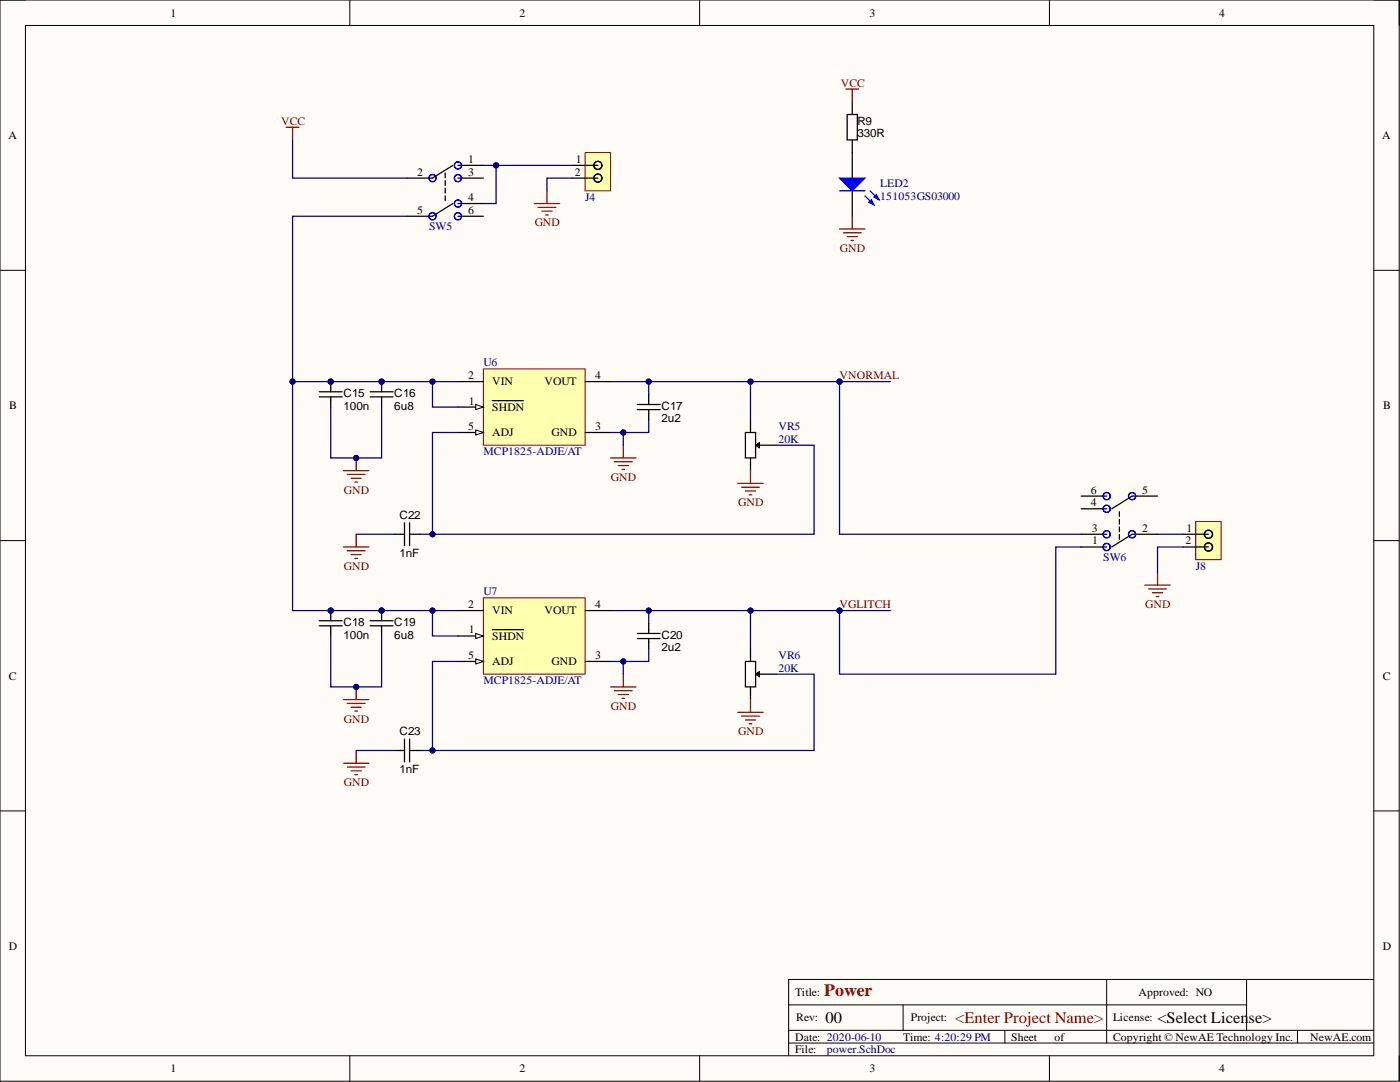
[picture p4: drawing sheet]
<svg xmlns="http://www.w3.org/2000/svg" width="279mm" height="216mm" viewBox="0 0 279 216" stroke-linecap="round" stroke-linejoin="round" font-family="sans-serif">
<defs><g id="words">
<text font-size="3.5" fill="#800000" x="164.5" y="198.7">Power</text>
<g font-size="3.2">
<text x="164.8" y="204.2">00</text>
<text x="231" y="204.2">&lt;Select License&gt;</text>
</g>
<text font-size="3.2" fill="#800000" x="190.6" y="204.2">&lt;Enter Project Name&gt;</text>
<g font-size="2.3">
<text x="34" y="3.3">1</text>
<text x="103.7" y="3.3">2</text>
<text x="173.6" y="3.3">3</text>
<text x="243.3" y="3.3">4</text>
<text x="1.7" y="27.8">A</text>
<text x="171.1" y="27.4">330R</text>
<text x="171.1" y="24.9">R9</text>
<text x="275.9" y="27.8">A</text>
<text x="83.3" y="35">2</text>
<text x="93.4" y="32.5">1</text>
<text x="93.4" y="35">3</text>
<text x="114.7" y="35">2</text>
<text x="114.9" y="32.5">1</text>
<text x="93.4" y="40.1">4</text>
<text x="83.3" y="42.6">5</text>
<text x="93.4" y="42.6">6</text>
<text x="93.4" y="75.6">2</text>
<text x="98.2" y="76.9">VIN</text>
<text x="108.7" y="76.9">VOUT</text>
<text x="118.8" y="75.6">4</text>
<text x="1.9" y="81.6">B</text>
<text x="68.5" y="81.7">100n</text>
<text x="68.5" y="79.2">C15</text>
<text x="78.7" y="81.7">6u8</text>
<text x="78.7" y="79.2">C16</text>
<text x="93.6" y="80.7">1</text>
<text x="98.2" y="82">SHDN</text>
<text x="132" y="81.7">C17</text>
<text x="276" y="81.6">B</text>
<text x="93.4" y="85.8">5</text>
<text x="98.2" y="87.1">ADJ</text>
<text x="110.1" y="87.1">GND</text>
<text x="118.8" y="85.8">3</text>
<text x="132" y="84.3">2u2</text>
<text x="217.7" y="101">4</text>
<text x="217.7" y="98.5">6</text>
<text x="228" y="98.5">5</text>
<text x="79.7" y="103.6">C22</text>
<text x="217.9" y="106.1">3</text>
<text x="228" y="106.1">2</text>
<text x="236.8" y="106.1">1</text>
<text x="79.7" y="111.2">1nF</text>
<text x="218" y="108.6">1</text>
<text x="236.6" y="108.6">2</text>
<text x="68.5" y="124.9">C18</text>
<text x="78.7" y="124.9">C19</text>
<text x="93.4" y="121.3">2</text>
<text x="98.2" y="122.6">VIN</text>
<text x="108.7" y="122.6">VOUT</text>
<text x="118.8" y="121.3">4</text>
<text x="68.5" y="127.4">100n</text>
<text x="78.7" y="127.4">6u8</text>
<text x="93.4" y="131.5">5</text>
<text x="93.6" y="126.4">1</text>
<text x="98.2" y="127.7">SHDN</text>
<text x="118.8" y="131.5">3</text>
<text x="132" y="130">2u2</text>
<text x="132" y="127.4">C20</text>
<text x="1.8" y="135.6">C</text>
<text x="98.2" y="132.7">ADJ</text>
<text x="110.1" y="132.7">GND</text>
<text x="275.9" y="135.6">C</text>
<text x="79.7" y="146.7">C23</text>
<text x="79.7" y="154.3">1nF</text>
<text x="1.8" y="189.5">D</text>
<text x="275.9" y="189.5">D</text>
<text x="158.7" y="198.7">Title:</text>
<text x="158.9" y="203.8">Rev:</text>
<text x="181.8" y="203.8">Project:</text>
<text x="222.1" y="203.8">License:</text>
<text x="227.2" y="198.7">Approved: NO</text>
<text x="158.7" y="207.6">Date: 2020-06-10</text>
<text x="180.2" y="207.6">Time: 4:20:29 PM</text>
<text x="201.8" y="207.6">Sheet</text>
<text x="210.4" y="207.6">of</text>
<text x="222.1" y="207.6">Copyright © NewAE Technology Inc.</text>
<text x="261.5" y="207.6">NewAE.com</text>
<text x="34" y="214">1</text>
<text x="103.7" y="214">2</text>
<text x="158.7" y="210.2">File:</text>
<text x="173.6" y="214">3</text>
<text x="243.3" y="214">4</text>
</g>
<g font-size="2.3" fill="#800000">
<text x="167.8" y="17.3">VCC</text>
<text x="56.1" y="24.9">VCC</text>
<text x="106.7" y="45.2">GND</text>
<text x="167.6" y="50.3">GND</text>
<text x="167.5" y="75.6">VNORMAL</text>
<text x="121.9" y="95.9">GND</text>
<text x="68.6" y="98.5">GND</text>
<text x="147.3" y="101">GND</text>
<text x="68.6" y="113.7">GND</text>
<text x="167.5" y="121.3">VGLITCH</text>
<text x="228.6" y="121.3">GND</text>
<text x="121.9" y="141.6">GND</text>
<text x="68.6" y="144.2">GND</text>
<text x="147.3" y="146.7">GND</text>
<text x="68.6" y="156.9">GND</text>
</g>
<g font-size="2.3" fill="#000080">
<text x="116.8" y="40.1">J4</text>
<text x="175.7" y="37.3">LED2</text>
<text x="175.7" y="39.9">151053GS03000</text>
<text x="85.6" y="45.9">SW5</text>
<text x="96.5" y="73.1">U6</text>
<text x="155.4" y="85.8">VR5</text>
<text x="155.4" y="88.3">20K</text>
<text x="96.5" y="90.9">MCP1825-ADJE/AT</text>
<text x="220.2" y="111.9">SW6</text>
<text x="238.6" y="113.7">J8</text>
<text x="96.5" y="118.8">U7</text>
<text x="155.4" y="131.5">VR6</text>
<text x="96.5" y="136.6">MCP1825-ADJE/AT</text>
<text x="155.4" y="134">20K</text>
<text x="165" y="210.2">power.SchDoc</text>
</g>
</g></defs>
<path d="M0 0h279.2v215.7h-279.2z" fill-rule="evenodd" fill="#fffcf8"/>
<path d="M0 0h279.2v215.7h-279.2z" fill="none" stroke="#000" stroke-width=".2"/>
<path d="M5.1 5.1h269.1v205.6h-269.1z" fill-rule="evenodd" fill="#fffcf8"/>
<g fill="none" stroke="#000" stroke-width=".2">
<path d="M0 0h5.1M5.1 5.1h269.1v205.6h-269.1zM69.8 0v5.1M139.6 0v5.1M209.4 0v5.1M274.2 0h5v5.1M0 53.9h5.1M274.2 53.9h5M0 107.9h5.1M274.2 107.9h5M0 161.8h5.1M274.2 161.8h5"/>
<path d="M220.9 195.4v12.7M248.8 195.4v10.2M274.2 195.4h-116.8v15.3M69.8 210.7v5M139.6 210.7v5M157.4 200.5h91.4M157.4 208.1h116.8M157.4 205.6h116.8M180.2 200.5v5.1M200.5 205.6v2.5M209.4 210.7v5M258.9 205.6v2.5"/>
<path d="M279.2 210.7v5"/>
</g>
<path d="M96.5 73.6h20.3v15.2h-20.3z" fill-rule="evenodd" fill="#ffffb0"/>
<path d="M96.5 73.6h20.3v15.2h-20.3z" fill="none" stroke="#800000" stroke-width=".2"/>
<path d="M91.4 81.2h5.1" fill="none" stroke="#000" stroke-width=".25"/>
<path d="M94.9 80.7l1.6 .5-1.6 .5z" fill="#f8fcff"/>
<path d="M94.9 80.7l1.6 .5-1.6 .5z" fill="none" stroke="#000" stroke-width=".2"/>
<path d="M91.4 76.1h5.1M98.2 80h6.3M116.8 76.1h5.1M91.4 86.3h5.1M116.8 86.3h5.1" fill="none" stroke="#000" stroke-width=".25"/>
<path d="M94.9 85.8l1.6 .5-1.6 .5z" fill="#f8fcff"/>
<path d="M94.9 85.8l1.6 .5-1.6 .5z" fill="none" stroke="#000" stroke-width=".2"/>
<path d="M96.5 119.3h20.3v15.2h-20.3z" fill-rule="evenodd" fill="#ffffb0"/>
<path d="M96.5 119.3h20.3v15.2h-20.3z" fill="none" stroke="#800000" stroke-width=".2"/>
<path d="M91.4 126.9h5.1" fill="none" stroke="#000" stroke-width=".25"/>
<path d="M94.9 126.4l1.6 .5-1.6 .5z" fill="#f8fcff"/>
<path d="M94.9 126.4l1.6 .5-1.6 .5z" fill="none" stroke="#000" stroke-width=".2"/>
<path d="M91.4 121.8h5.1M91.4 132h5.1M98.2 125.6h6.3M116.8 121.8h5.1M116.8 132h5.1" fill="none" stroke="#000" stroke-width=".25"/>
<path d="M94.9 131.5l1.6 .5-1.6 .5z" fill="#f8fcff"/>
<path d="M94.9 131.5l1.6 .5-1.6 .5z" fill="none" stroke="#000" stroke-width=".2"/>
<g fill="none" stroke="#800000" stroke-width=".25">
<path d="M121.9 91.4h5M122.6 92.1h3.6M123.4 92.9h2M124.1 93.7h.5M124.4 88.8v2.6M147.2 96.5h5.1M148 97.2h3.6M148.8 98h2M149.5 98.7h.5M149.8 93.9v2.6M121.9 137.1h5M122.6 137.8h3.6"/>
<path d="M123.4 138.6h2M124.1 139.3h.5M124.4 134.5v2.6M149.8 139.6v2.5M147.2 142.1h5.1M148 142.9h3.6M148.8 143.7h2M149.5 144.4h.5"/>
</g>
<g fill="none" stroke="#000" stroke-width=".25">
<path d="M129.5 78.7v2M127.2 80.7h4.6M127.2 81.7h4.6M129.5 81.7v2.1M148.8 86.3h2v5.1h-2zM149.8 83.8v2.5M149.8 91.4v2.5M150.8 88.8l.8-.5v1zM150.8 88.8h4.1M150.8 88.8l.8 .3-.3-.5-.3 .2M127.2 126.4h4.6M127.2 127.4h4.6"/>
<path d="M129.5 124.4v2M129.5 127.4v2M148.8 132h2v5.1h-2zM149.8 129.4v2.6M149.8 137.1v2.5M150.8 134.5h4.1M150.8 134.5l.8-.5v1zM150.8 134.5l.8 .3-.3-.5-.3 .2"/>
</g>
<circle cx="76.2" cy="76.1" r=".51" fill="#000080"/>
<circle cx="76.2" cy="76.1" r=".51" fill="none" stroke="#000080" stroke-width=".2"/>
<path d="M76.2 76.1v1.3M76.2 80v1.2" fill="none" stroke="#000" stroke-width=".25"/>
<circle cx="76.2" cy="76.1" r=".51" fill="#000080"/>
<circle cx="76.2" cy="76.1" r=".51" fill="none" stroke="#000080" stroke-width=".2"/>
<path d="M73.9 78.2h4.5M73.9 79.2h4.5M76.2 77.4v.8M76.2 79.2v.8" fill="none" stroke="#000" stroke-width=".25"/>
<circle cx="76.2" cy="121.8" r=".51" fill="#000080"/>
<circle cx="76.2" cy="121.8" r=".51" fill="none" stroke="#000080" stroke-width=".2"/>
<path d="M76.2 121.8v1.3M76.2 125.6v1.3" fill="none" stroke="#000" stroke-width=".25"/>
<circle cx="76.2" cy="121.8" r=".51" fill="#000080"/>
<circle cx="76.2" cy="121.8" r=".51" fill="none" stroke="#000080" stroke-width=".2"/>
<path d="M73.9 123.9h4.5M73.9 124.9h4.5M76.2 123.1v.8M76.2 124.9v.7" fill="none" stroke="#000" stroke-width=".25"/>
<circle cx="66" cy="121.8" r=".51" fill="#000080"/>
<circle cx="66" cy="121.8" r=".51" fill="none" stroke="#000080" stroke-width=".2"/>
<path d="M66 121.8v1.3M66 125.6v1.3" fill="none" stroke="#000" stroke-width=".25"/>
<circle cx="66" cy="121.8" r=".51" fill="#000080"/>
<circle cx="66" cy="121.8" r=".51" fill="none" stroke="#000080" stroke-width=".2"/>
<path d="M63.7 123.9h4.6M63.7 124.9h4.6M66 123.1v.8M66 124.9v.7" fill="none" stroke="#000" stroke-width=".25"/>
<circle cx="66" cy="76.1" r=".51" fill="#000080"/>
<circle cx="66" cy="76.1" r=".51" fill="none" stroke="#000080" stroke-width=".2"/>
<path d="M66 76.1v1.3M66 80v1.2" fill="none" stroke="#000" stroke-width=".25"/>
<circle cx="66" cy="76.1" r=".51" fill="#000080"/>
<circle cx="66" cy="76.1" r=".51" fill="none" stroke="#000080" stroke-width=".2"/>
<path d="M63.7 78.2h4.6M63.7 79.2h4.6M66 77.4v.8M66 79.2v.8" fill="none" stroke="#000" stroke-width=".25"/>
<path d="M68.5 93.9h5.1M69.3 94.7h3.6M70.1 95.4h2M70.8 96.2h.5M71.1 91.4v2.5" fill="none" stroke="#800000" stroke-width=".25"/>
<circle cx="71.1" cy="91.4" r=".51" fill="#000080"/>
<circle cx="71.1" cy="91.4" r=".51" fill="none" stroke="#000080" stroke-width=".2"/>
<path d="M68.5 139.6h5.1M71.1 137.1v2.5M69.3 140.4h3.6M70.1 141.1h2M70.8 141.9h.5" fill="none" stroke="#800000" stroke-width=".25"/>
<circle cx="71.1" cy="137.1" r=".51" fill="#000080"/>
<circle cx="71.1" cy="137.1" r=".51" fill="none" stroke="#000080" stroke-width=".2"/>
<circle cx="167.5" cy="76.1" r=".51" fill="#000080"/>
<circle cx="167.5" cy="76.1" r=".51" fill="none" stroke="#000080" stroke-width=".2"/>
<circle cx="167.5" cy="121.8" r=".51" fill="#000080"/>
<circle cx="167.5" cy="121.8" r=".51" fill="none" stroke="#000080" stroke-width=".2"/>
<path d="M116.8 30.5h5.1v7.6h-5.1z" fill-rule="evenodd" fill="#ffffb0"/>
<path d="M116.8 30.5h5.1v7.6h-5.1z" fill="none" stroke="#800000" stroke-width=".2"/>
<g fill="none" stroke="#000" stroke-width=".25">
<path d="M114.2 33h5.1M114.2 35.5h5.1M170.1 30.5v5M170.1 38.1v5.1"/>
<circle cx="119.3" cy="35.5" r=".81"/>
<circle cx="119.3" cy="33" r=".81"/>
</g>
<path d="M57.1 25.4h2.6M58.4 25.4v2.5M109.2 38.1v2.5M106.6 40.6h5.1M107.4 41.4h3.5M108.1 42.1h2.1M108.9 42.9h.5" fill="none" stroke="#800000" stroke-width=".25"/>
<path d="M167.5 35.5h5.1l-2.5 2.6z" fill="#00f"/>
<path d="M167.5 35.5h5.1l-2.5 2.6zM172.6 39.1l1.8 1.8" fill="none" stroke="#00f" stroke-width=".25"/>
<path d="M173.4 40.4l.5-.5 .5 1z" fill="#00f"/>
<path d="M167.5 38.1h5.1M173.6 38.1l1.8 1.8M173.4 40.4l.5-.5 .5 1z" fill="none" stroke="#00f" stroke-width=".25"/>
<path d="M174.4 39.3l.5-.5 .5 1.1z" fill="#00f"/>
<g fill="none" stroke="#00f" stroke-width=".25">
<path d="M174.4 39.3l.5-.5 .5 1.1z"/>
<circle cx="86.3" cy="35.5" r=".71"/>
<circle cx="91.4" cy="33" r=".71"/>
<circle cx="91.4" cy="35.5" r=".71"/>
<circle cx="86.3" cy="43.2" r=".71"/>
<circle cx="91.4" cy="40.6" r=".71"/>
<circle cx="91.4" cy="43.2" r=".71"/>
<circle cx="220.9" cy="99" r=".71"/>
<circle cx="225.9" cy="99" r=".71"/>
<circle cx="220.9" cy="109.1" r=".71"/>
<circle cx="220.9" cy="106.6" r=".71"/>
<circle cx="220.9" cy="101.5" r=".71"/>
<circle cx="225.9" cy="106.6" r=".71"/>
</g>
<g fill="none" stroke="#800000" stroke-width=".25">
<path d="M168.8 17.8h2.6M170.1 17.8v2.5M167.5 45.7h5.1M168.3 46.5h3.6M169.1 47.2h2M169.8 48h.5M170.1 43.2v2.5M68.5 109.1h5.1M69.3 109.9h3.6M70.1 110.7h2M70.8 111.4h.5M71.1 106.6v2.5"/>
<path d="M68.5 152.3h5.1M69.3 153.1h3.6M70.1 153.8h2M70.8 154.6h.5M71.1 149.8v2.5"/>
</g>
<g fill="none" stroke="#000" stroke-width=".25">
<path d="M88.9 34.5v1M88.9 36v1M88.9 37.6v.9M88.9 39.1v.9M90.4 33l-4.1 2.5h-5.1M91.4 35.5h5.1M91.4 33h5.1M169.1 22.8h2v5.1h-2zM170.1 20.3v2.5M170.1 27.9v2.6M90.4 40.6l-4.1 2.6h-5.1M91.4 43.2h5.1"/>
<path d="M91.4 40.6h5.1M215.8 99h5.1M231 99h-5.1l-4 2.5M78.7 106.6h2M80.7 104.3v4.6M81.7 106.6h2.1M81.7 104.3v4.6M215.8 106.6h5.1M215.8 109.1h5.1M215.8 101.5h5.1M223.4 102.1v1M223.4 103.6v1"/>
<path d="M223.4 105.1v1M223.4 106.7v.9M231 106.6h-5.1l-4 2.5M78.7 149.8h2M80.7 147.5v4.5M81.7 147.5v4.5M81.7 149.8h2.1"/>
</g>
<path d="M238.6 104.1h5.1v7.6h-5.1z" fill-rule="evenodd" fill="#ffffb0"/>
<path d="M238.6 104.1h5.1v7.6h-5.1z" fill="none" stroke="#800000" stroke-width=".2"/>
<g fill="none" stroke="#000" stroke-width=".25">
<path d="M236.1 106.6h5.1M236.1 109.1h5.1"/>
<circle cx="241.2" cy="106.6" r=".81"/>
<circle cx="241.2" cy="109.1" r=".81"/>
</g>
<path d="M228.5 116.8h5M229.2 117.5h3.6M230 118.3h2M230.8 119h.5M231 114.2v2.6" fill="none" stroke="#800000" stroke-width=".25"/>
<path d="M86.3 76.1h-27.9v45.7h27.9M236.1 109.1h-5.1v5.1" fill="none" stroke="#000080" stroke-width=".25"/>
<circle cx="86.3" cy="76.1" r=".51" fill="#000080"/>
<circle cx="86.3" cy="76.1" r=".51" fill="none" stroke="#000080" stroke-width=".2"/>
<circle cx="76.2" cy="76.1" r=".51" fill="#000080"/>
<circle cx="76.2" cy="76.1" r=".51" fill="none" stroke="#000080" stroke-width=".2"/>
<circle cx="66" cy="76.1" r=".51" fill="#000080"/>
<circle cx="66" cy="76.1" r=".51" fill="none" stroke="#000080" stroke-width=".2"/>
<circle cx="58.4" cy="76.1" r=".51" fill="#000080"/>
<circle cx="58.4" cy="76.1" r=".51" fill="none" stroke="#000080" stroke-width=".2"/>
<circle cx="66" cy="121.8" r=".51" fill="#000080"/>
<circle cx="66" cy="121.8" r=".51" fill="none" stroke="#000080" stroke-width=".2"/>
<circle cx="76.2" cy="121.8" r=".51" fill="#000080"/>
<circle cx="76.2" cy="121.8" r=".51" fill="none" stroke="#000080" stroke-width=".2"/>
<circle cx="86.3" cy="121.8" r=".51" fill="#000080"/>
<circle cx="86.3" cy="121.8" r=".51" fill="none" stroke="#000080" stroke-width=".2"/>
<path d="M81.2 43.2h-22.8v32.9" fill="none" stroke="#000080" stroke-width=".25"/>
<circle cx="58.4" cy="76.1" r=".51" fill="#000080"/>
<circle cx="58.4" cy="76.1" r=".51" fill="none" stroke="#000080" stroke-width=".2"/>
<path d="M58.4 27.9v7.6h22.8M66 126.9v10.2h10.2v-10.2" fill="none" stroke="#000080" stroke-width=".25"/>
<circle cx="71.1" cy="137.1" r=".51" fill="#000080"/>
<circle cx="71.1" cy="137.1" r=".51" fill="none" stroke="#000080" stroke-width=".2"/>
<path d="M66 81.2v10.2h10.2v-10.2" fill="none" stroke="#000080" stroke-width=".25"/>
<circle cx="71.1" cy="91.4" r=".51" fill="#000080"/>
<circle cx="71.1" cy="91.4" r=".51" fill="none" stroke="#000080" stroke-width=".2"/>
<path d="M71.1 106.6h7.6M71.1 149.8h7.6M83.8 149.8h2.5" fill="none" stroke="#000080" stroke-width=".25"/>
<circle cx="86.3" cy="149.8" r=".51" fill="#000080"/>
<circle cx="86.3" cy="149.8" r=".51" fill="none" stroke="#000080" stroke-width=".2"/>
<path d="M83.8 106.6h2.5" fill="none" stroke="#000080" stroke-width=".25"/>
<circle cx="86.3" cy="106.6" r=".51" fill="#000080"/>
<circle cx="86.3" cy="106.6" r=".51" fill="none" stroke="#000080" stroke-width=".2"/>
<path d="M91.4 132h-5.1v17.8h76.2v-15.3h-7.6" fill="none" stroke="#000080" stroke-width=".25"/>
<circle cx="86.3" cy="149.8" r=".51" fill="#000080"/>
<circle cx="86.3" cy="149.8" r=".51" fill="none" stroke="#000080" stroke-width=".2"/>
<path d="M91.4 121.8h-5.1v5.1h5.1" fill="none" stroke="#000080" stroke-width=".25"/>
<circle cx="86.3" cy="121.8" r=".51" fill="#000080"/>
<circle cx="86.3" cy="121.8" r=".51" fill="none" stroke="#000080" stroke-width=".2"/>
<path d="M91.4 86.3h-5.1v20.3h76.2v-17.8h-7.6" fill="none" stroke="#000080" stroke-width=".25"/>
<circle cx="86.3" cy="106.6" r=".51" fill="#000080"/>
<circle cx="86.3" cy="106.6" r=".51" fill="none" stroke="#000080" stroke-width=".2"/>
<path d="M91.4 76.1h-5.1v5.1h5.1" fill="none" stroke="#000080" stroke-width=".25"/>
<circle cx="86.3" cy="76.1" r=".51" fill="#000080"/>
<circle cx="86.3" cy="76.1" r=".51" fill="none" stroke="#000080" stroke-width=".2"/>
<path d="M99 33v7.6h-2.5" fill="none" stroke="#000080" stroke-width=".25"/>
<circle cx="99" cy="33" r=".51" fill="#000080"/>
<circle cx="99" cy="33" r=".51" fill="none" stroke="#000080" stroke-width=".2"/>
<path d="M96.5 33h17.7" fill="none" stroke="#000080" stroke-width=".25"/>
<circle cx="99" cy="33" r=".51" fill="#000080"/>
<circle cx="99" cy="33" r=".51" fill="none" stroke="#000080" stroke-width=".2"/>
<path d="M114.2 35.5h-5v2.6M121.9 132h2.5v2.5" fill="none" stroke="#000080" stroke-width=".25"/>
<circle cx="124.4" cy="132" r=".51" fill="#000080"/>
<circle cx="124.4" cy="132" r=".51" fill="none" stroke="#000080" stroke-width=".2"/>
<path d="M121.9 121.8h55.8" fill="none" stroke="#000080" stroke-width=".25"/>
<circle cx="129.5" cy="121.8" r=".51" fill="#000080"/>
<circle cx="129.5" cy="121.8" r=".51" fill="none" stroke="#000080" stroke-width=".2"/>
<circle cx="149.8" cy="121.8" r=".51" fill="#000080"/>
<circle cx="149.8" cy="121.8" r=".51" fill="none" stroke="#000080" stroke-width=".2"/>
<circle cx="167.5" cy="121.8" r=".51" fill="#000080"/>
<circle cx="167.5" cy="121.8" r=".51" fill="none" stroke="#000080" stroke-width=".2"/>
<path d="M121.9 86.3h2.5v2.5" fill="none" stroke="#000080" stroke-width=".25"/>
<circle cx="124.4" cy="86.3" r=".51" fill="#000080"/>
<circle cx="124.4" cy="86.3" r=".51" fill="none" stroke="#000080" stroke-width=".2"/>
<path d="M121.9 76.1h55.8" fill="none" stroke="#000080" stroke-width=".25"/>
<circle cx="129.5" cy="76.1" r=".51" fill="#000080"/>
<circle cx="129.5" cy="76.1" r=".51" fill="none" stroke="#000080" stroke-width=".2"/>
<circle cx="149.8" cy="76.1" r=".51" fill="#000080"/>
<circle cx="149.8" cy="76.1" r=".51" fill="none" stroke="#000080" stroke-width=".2"/>
<circle cx="167.5" cy="76.1" r=".51" fill="#000080"/>
<circle cx="167.5" cy="76.1" r=".51" fill="none" stroke="#000080" stroke-width=".2"/>
<path d="M129.5 129.4v2.6h-5.1" fill="none" stroke="#000080" stroke-width=".25"/>
<circle cx="124.4" cy="132" r=".51" fill="#000080"/>
<circle cx="124.4" cy="132" r=".51" fill="none" stroke="#000080" stroke-width=".2"/>
<path d="M129.5 83.8v2.5h-5.1" fill="none" stroke="#000080" stroke-width=".25"/>
<circle cx="124.4" cy="86.3" r=".51" fill="#000080"/>
<circle cx="124.4" cy="86.3" r=".51" fill="none" stroke="#000080" stroke-width=".2"/>
<path d="M215.8 109.1h-5.1v25.4h-43.2v-12.7" fill="none" stroke="#000080" stroke-width=".25"/>
<circle cx="167.5" cy="121.8" r=".51" fill="#000080"/>
<circle cx="167.5" cy="121.8" r=".51" fill="none" stroke="#000080" stroke-width=".2"/>
<path d="M231 106.6h5.1M129.5 121.8v2.6" fill="none" stroke="#000080" stroke-width=".25"/>
<circle cx="129.5" cy="121.8" r=".51" fill="#000080"/>
<circle cx="129.5" cy="121.8" r=".51" fill="none" stroke="#000080" stroke-width=".2"/>
<path d="M129.5 76.1v2.6" fill="none" stroke="#000080" stroke-width=".25"/>
<circle cx="129.5" cy="76.1" r=".51" fill="#000080"/>
<circle cx="129.5" cy="76.1" r=".51" fill="none" stroke="#000080" stroke-width=".2"/>
<path d="M149.8 121.8v7.6" fill="none" stroke="#000080" stroke-width=".25"/>
<circle cx="149.8" cy="121.8" r=".51" fill="#000080"/>
<circle cx="149.8" cy="121.8" r=".51" fill="none" stroke="#000080" stroke-width=".2"/>
<path d="M149.8 76.1v7.7" fill="none" stroke="#000080" stroke-width=".25"/>
<circle cx="149.8" cy="76.1" r=".51" fill="#000080"/>
<circle cx="149.8" cy="76.1" r=".51" fill="none" stroke="#000080" stroke-width=".2"/>
<path d="M167.5 76.1v30.5h48.3" fill="none" stroke="#000080" stroke-width=".25"/>
<circle cx="167.5" cy="76.1" r=".51" fill="#000080"/>
<circle cx="167.5" cy="76.1" r=".51" fill="none" stroke="#000080" stroke-width=".2"/>
<use href="#words"/>
</svg>
